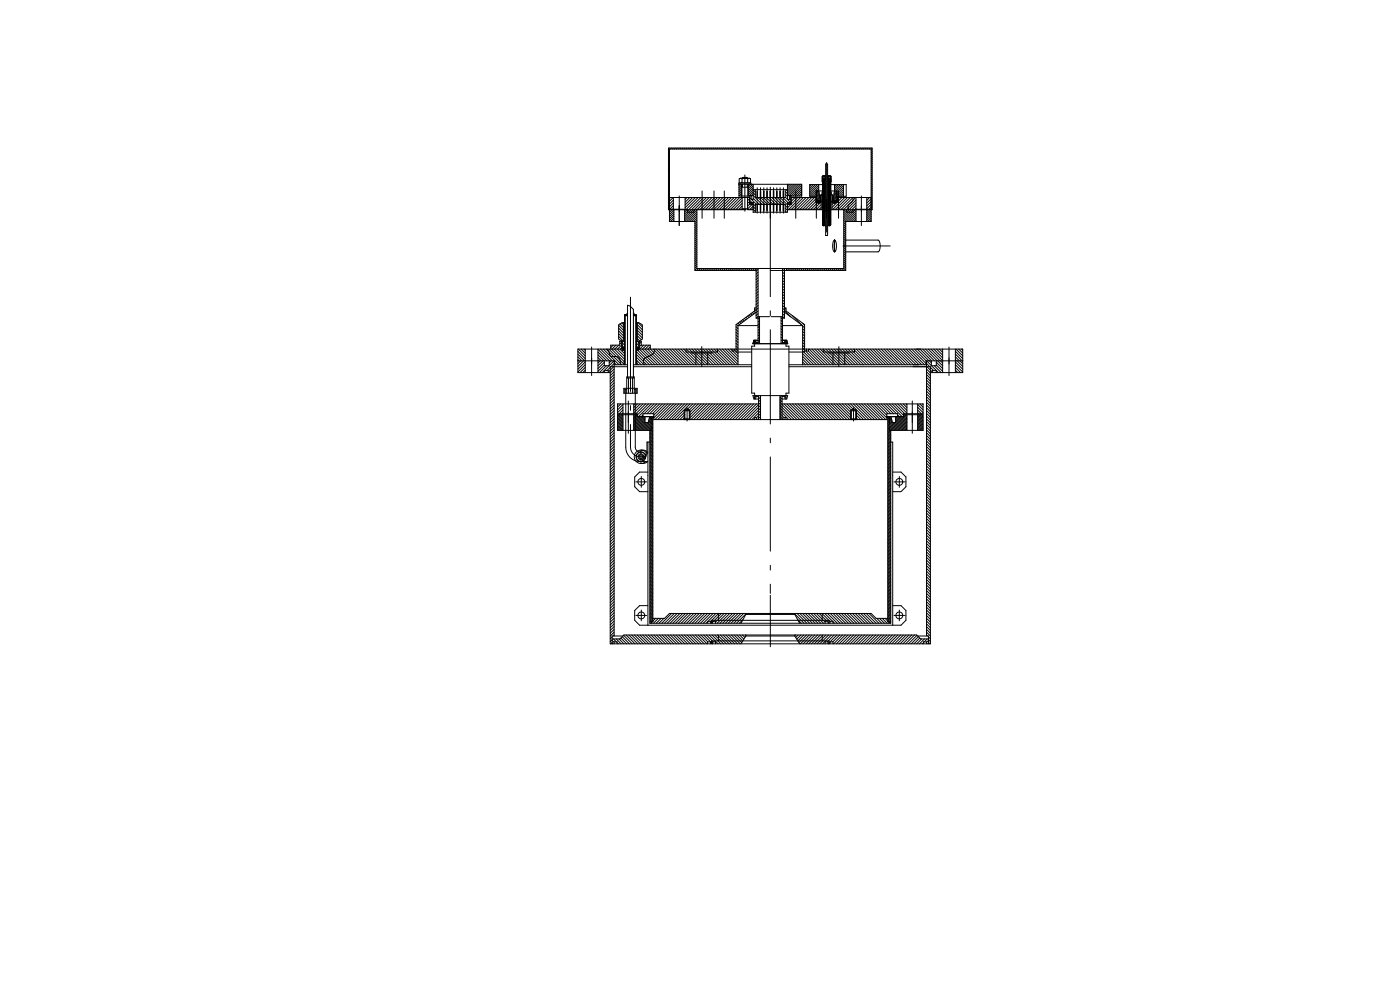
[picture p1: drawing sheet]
<svg xmlns="http://www.w3.org/2000/svg" width="297mm" height="210mm" viewBox="0 0 297 210" stroke-linecap="round" stroke-linejoin="round" font-family="sans-serif">
<g fill="none" stroke="#000" stroke-width=".21">
<path d="M141.8 32.5l.2 .2M141.8 36l.2 .2M141.8 39.6l.2 .2M141.8 37.8l.2 .2M141.8 34.3l.2 .2M141.8 39.1l.2 .2M141.8 38.7l.2 .2M141.8 38.2l.2 .2M141.8 37.4l.2 .2M141.8 36.9l.2 .2M141.8 36.5l.2 .2M141.8 35.6l.2 .2"/>
<path d="M141.8 35.2l.2 .2M141.8 34.7l.2 .2M141.8 33.8l.2 .2M141.8 33.4l.2 .2M141.8 32.9l.2 .3M141.8 32.1l.2 .2M141.8 31.6l.2 .2M142.1 31.4l.2 .2M142.5 31.4l.2 .2M142.9 31.4l.3 .2M143.4 31.4l.2 .2M143.8 31.4l.2 .2"/>
<path d="M144.3 31.4l.2 .2M144.7 31.4l.2 .2M145.2 31.4l.2 .2M145.6 31.4l.2 .2M146 31.4l.2 .2M146.5 31.4l.2 .2M146.9 31.4l.2 .2M147.4 31.4l.2 .2M147.8 31.4l.2 .2M148.2 31.4l.2 .2M148.7 31.4l.2 .2M149.1 31.4l.2 .2"/>
<path d="M149.6 31.4l.2 .2M150 31.4l.2 .2M150.4 31.4l.2 .2M150.9 31.4l.2 .2M151.3 31.4l.2 .2M151.8 31.4l.2 .2M152.2 31.4l.2 .2M152.6 31.4l.3 .2M153.1 31.4l.2 .2M153.5 31.4l.2 .2M154 31.4l.2 .2M154.4 31.4l.2 .2"/>
<path d="M154.8 31.4l.3 .2M155.3 31.4l.2 .2M155.7 31.4l.2 .2M156.2 31.4l.2 .2M156.6 31.4l.2 .2M156.8 39.1v2.5M156.8 37.9l.3-.1h1.9l.2 .1v.8l-.2 .2h-1.9l-.3-.2zM156.9 37.9h.5M157.1 31.4l.2 .2M157.1 39.1l-.3 .3M157.1 38.9h-.4v.2h13.4v2.5h-2.6M157.3 39.3l-.5 .5"/>
<path d="M157.3 39.7l-.5 .5M157.3 39.1v2.5M157.4 39.1v2.8M157.4 39.7h1.3M157.4 37.9h1.2M157.4 38.7l-.5 .1M157.4 38.7h1.2M157.4 37.9v.8M157.5 37.8l.1-.2h.9l.1 .2M157.5 31.4l.2 .2M157.5 37.7v.1M157.5 39.1v.6"/>
<path d="M157.9 31.4l.2 .2M158.4 31.4l.2 .2M158.6 37.7v.1M158.6 39.1v.6M158.6 38.7l.6 .1M158.6 37.9v.8M158.7 39.1v2.8M158.7 37.9h.5M158.7 37.9h-.1M158.8 39.1v2.5M158.8 31.4l.2 .2M158.8 39.1h.1"/>
<path d="M159 38.9h.3v.2M159.3 31.4l.2 .2M159.3 39.1l-.5 .5M159.7 31.4l.2 .2M159.7 39.1l-.9 .9M159.8 39.4l-1 1.1M159.8 39.9l-1 1M159.8 39.1v3.2h-.4v-.8M160.1 31.4l.2 .2M160.6 31.4l.2 .2M161 31.4l.2 .2M161.5 31.4l.2 .2"/>
<path d="M161.9 31.4l.2 .2M162.3 31.4l.2 .2M162.8 31.4l.2 .2M163.2 31.4l.2 .2M163.7 31.4l.2 .2M164.1 31.4l.2 .2M164.5 31.4l.3 .2M165 31.4l.2 .2M165.4 31.4l.2 .2M165.9 31.4l.2 .2M166.3 31.4l.2 .2M166.7 31.4l.3 .2"/>
<path d="M167.1 39.1v3.2h.4v-.8M167.2 31.4l.2 .2M167.2 39.1l-.1 .1M167.6 31.4l.2 .2M167.6 39.1l-.5 .6M168.1 31.4l.2 .2M168.1 39.1l-1 1M168.5 31.4l.2 .2M168.5 39.1l-1.4 1.4-.3-.3M169 31.4l.2 .2M169 39.1l-1.9 1.9M169.4 31.4l.2 .2"/>
<path d="M169.4 39.1l-2.3 2.3M169.8 31.4l.2 .2M169.8 39.1l-2.4 2.4M170.1 39.7l-1.9 1.9M170.1 39.3l-2.3 2.3M170.3 31.4l.2 .2M170.7 31.4l.2 .2M171.2 31.4l.2 .2M171.6 31.4l.2 .2M171.8 39.7l1.4 1.4M171.8 39.2l1.4 1.4M172 31.4l.2 .2"/>
<path d="M172.2 39.2l1.3 1.3-.3 .3M172.5 31.4l.2 .2M172.6 39.2l1.1 1.1M172.9 31.4l.2 .2M173.1 39.2l.6 .6M173.4 31.4l.2 .2M173.5 39.2l.2 .2M173.7 39.2v1.3l.3 2M173.8 31.4l.2 .2M174.2 31.4l.2 .2M174.5 37.8l.5 .6-.5 .5M174.5 38.3l.5 .6"/>
<path d="M174.5 38.1l.5 .6M174.5 37.6l.1 .1M174.5 38.4l.5 .6-.5 .5M174.5 38v.1M174.5 37.7l.1 .1M174.5 37.4l.1 .1M174.5 39.7l.5 .5M174.5 39.8l.5 .5-.5 .5M174.5 38.1l.5 .5M174.5 39.1l.5 .5-.5 .5M174.5 39.2l.5 .5-.5 .5M174.5 38.5l.5-.6v6.9"/>
<path d="M174.5 39.5l.5 .5M174.5 38.9l.5 .5M174.5 38.8l.5 .5M174.5 38.6l.5 .6M174.5 39.2h-2.7v2.5h1.4M174.5 37.3l.1 .1M174.6 37.5l.4-.1 .1 .3M174.6 37.5l-.1 .5M174.6 37.3l.1 .1M174.7 31.4l.2 .2M174.7 37.9l.3 .4M174.7 37.9l-.2 .3"/>
<path d="M174.8 37.3l.1 .1M174.8 37.9l.2 .2M174.9 37.9l-.4 .4M174.9 37.3l.3 .2M175 37.3l.2 .2M175 37.9v.1M175 39.4l-.5 .5 .5 .6M175 38.8l-.5 .5 .5 .6M175 39.1l-.5 .5M175 39.3l-.5 .5M175 39.9l-.5 .5M175 38.1l-.5 .5"/>
<path d="M175 38.2l-.5 .5M175 38.5l-.5 .5M175 38.7l-.5 .5M175.1 37.6l.1 .1h-.6M175.1 31.4l.2 .2M175.2 37.3l-.7 .1v1.2M175.2 34.8h.4v15.2h-.4zM175.2 37.9h-.7v9.8M175.6 31.4l.2 .2M175.6 37.3l.7 .1v1.2M175.6 37.9h.7v9.8M175.6 37.7h.6"/>
<path d="M175.6 37.5l.1 .1M175.6 37.4h.1M175.7 37.3l.1 .1M175.8 39.4l.5 .6-.5 .5M175.8 38.8l.5 .6-.5 .5M175.8 38.7l.5 .5M175.8 38.2l.5 .5M175.8 39.1l.5 .5M175.8 39.9l.5 .5M175.8 39.3l.5 .5M175.8 38.5l.5 .5M175.8 38.1l.5 .5"/>
<path d="M175.8 37.9v.1M175.8 37.3l-.2 .2M175.9 37.3l.1 .1M175.9 37.9l.4 .4M175.9 37.9l-.1 .2M176 31.4l.2 .2M176 37.3l.1 .1M176.1 37.4h-.4v.3l-.1-.1M176.1 37.4l.1 .1M176.2 37.3l.1 .2M176.2 37.9l.1 .1M176.2 37.8l.1 .1"/>
<path d="M176.2 37.5l.1 .1M176.2 37.7l.1 .1M176.2 37.5v.4M176.2 37.9l-.4 .5 .5 .5M176.3 39.2h3.3v2.5l-2-.1-.9 .8M176.3 38.8l-.5 .5M176.3 38.2l-.5 .5M176.3 39.8l-.5 .5 .5 .5M176.3 39.2l-.5 .5 .5 .5M176.3 39.1l-.5 .5 .5 .5M176.3 38.5l-.5 .5 .5 .5M176.3 38.1l-.5 .5"/>
<path d="M176.3 38.4l-.5 .5M176.3 38.6l-.5 .6M176.3 38.9l-.5 .5M176.3 39.5l-.5 .5M176.3 39.7l-.5 .5M176.3 38.6h.1M176.3 38.5l-.5-.6v6.9M176.3 38.2l-.2-.3-.3 .4M176.4 31.4l.3 .2M176.9 31.4l.2 .2M177.1 39.6l1.9 2M177.1 39.2l1.9 1.9"/>
<path d="M177.1 39.2v1.3l-.4 2M177.3 31.4l.2 .2M177.5 39.2l1.5 1.5M177.8 31.4l.2 .2M177.9 39.2l1.1 1M178.2 31.4l.2 .2M178.3 39.2l.7 .6M178.6 31.4l.3 .2M178.8 39.2l.2 .2M179 39.2v2.5M179.1 31.4l.2 .2M179.5 31.4l.2 .2"/>
<path d="M180 31.4l.2 .2M180.4 31.4l.2 .2M180.9 31.4l.2 .2M181.3 31.4l.2 .2M181.7 31.4l.2 .2M182.2 31.4l.2 .2M182.6 31.4l.2 .2M183.1 31.4l.2 .2M183.5 31.4l.2 .2M183.9 31.4l.2 .2M184.4 31.4l.2 .2M184.8 31.4l.3 .2"/>
<path d="M184.8 39.8l.3 .2M184.8 39.4l.3 .2M184.8 38.9l.3 .2M184.8 38.5l.3 .2M184.8 38.1l.3 .2M184.8 37.6l.3 .2M184.8 37.2l.3 .2M184.8 36.7l.3 .2M184.8 36.3l.3 .2M184.8 35.8l.3 .3M184.8 35.4l.3 .2M184.8 35l.3 .2"/>
<path d="M184.8 34.5l.3 .2M184.8 34.1l.3 .2M184.8 33.6l.3 .3M184.8 33.2l.3 .2M184.8 32.8l.3 .2M184.8 32.3l.3 .2M184.8 31.9l.3 .2M141.8 41.3l.2 .2M141.8 44.4l.1 .1M141.8 44l.2 .2M141.8 43.5l.2 .2M141.8 42.6l.2 .3"/>
<path d="M141.8 42.2l.2 .2M141.8 41.8l.2 .2M141.8 40.9l.2 .2M141.8 40.4l.2 .2M141.8 40l.2 .2M142 45.1l1 .9M142 46.8l.2 .2M142 41.9h17.1M142 44.4h3.4M142 44.6l1 1M142 46.4l.7 .6M142 45.9l1 1"/>
<path d="M142 45.5l1 .9M142 42.7l.8-.8 .1 2.5M142.2 41.9l-.2 .2M142.4 44.5l.6 .6M142.8 44.5l.2 .2M142.9 42.5l-.9 .8-.2-.2M142.9 43l-.9 .9M142.9 43.6l-.8 .8M142.9 44.2l-.2 .2M143 44.5v2.5M145.3 44.8l2.6 2.5M145.3 46.5l.4 .5"/>
<path d="M145.3 45.2l1.8 1.8M145.3 44.5v2.5M145.3 46.1l.9 .9M145.3 45.6l1.3 1.4M145.4 41.9v2.5M145.4 44.4l2.5 2.5M145.8 41.9l-.4 .4M146.3 44.5l1.6 1.5M146.4 41.9l-1 1M146.8 44.5l1.1 1.1M147 41.9l-1.6 1.6M147.2 44.5l.7 .6"/>
<path d="M147.2 44.5v.5h-1.3v-.5l2 2M147.4 48.7l.5 .4M147.4 50.5l.5 .4M147.4 52.2l.5 .4M147.4 54l.5 .4M147.4 55.7l.5 .5M147.4 57.1l.4 .3M147.4 55.3l.5 .4M147.4 53.5l.5 .5M147.4 47.4l.5 .4M147.4 50.9l.5 .4M147.4 54.4l.5 .4"/>
<path d="M147.4 50l.5 .4M147.4 49.6l.5 .4M147.4 49.1l.5 .5M147.4 48.3l.5 .4M147.4 51.8l.5 .4M147.4 56.6l.8 .8M147.4 56.2l.5 .4M147.4 54.9l.5 .4M147.4 53.1l.5 .4M147.4 52.7l.5 .4M147.4 51.3l.5 .5M147.4 47.8l.5 .4"/>
<path d="M147.5 41.9l-2.1 2.2M147.7 44.5l.2 .2M147.9 44.5v12.5h31.1v-12.5M148.1 41.9l-2.6 2.6M148.2 57l.4 .4M148.7 57l.4 .4M148.7 41.9l-2.6 2.6M149.1 57l.4 .4M149.3 41.9l-2.6 2.6M149.6 57l.4 .4M149.9 41.9l-2.6 2.6M150 57l.4 .4"/>
<path d="M150.4 57l.4 .4M150.5 41.9l-2.5 2.5M150.9 57l.4 .4M151.1 41.9l-2.5 2.5M151.3 57l.4 .4M151.7 41.9l-2.5 2.5M151.8 57l.4 .4M152.2 57l.4 .4M152.2 41.9l-2.5 2.5M152.6 57l.5 .4M152.8 41.9l-2.5 2.5M153.1 57l.4 .4"/>
<path d="M153.4 41.9l-2.5 2.5M153.5 57l.4 .4M154 57l.4 .4M154 41.9l-2.5 2.5M154.4 57l.4 .4M154.6 41.9l-2.5 2.5M154.8 57l.5 .4M155.2 41.9l-2.5 2.5M155.3 57l.4 .4M155.7 57l.4 .4M155.8 41.9l-2.5 2.5M156.2 57l.4 .4"/>
<path d="M156.4 41.9l-2.5 2.5M156.6 57l.4 .4M156.8 41.6h2.3M156.9 41.9l-2.5 2.5M157 57l.5 .4M157.3 40.2l-.5 .5M157.3 40.6l-.5 .5M157.3 41l-.5 .6M157.3 41.5l-.1 .1M157.5 42l-2.5 2.4M157.5 43.1l-1.3 1.3M157.5 42.6l-1.9 1.8"/>
<path d="M157.5 43.7l-.7 .7M157.5 44.3l-.1 .1M157.5 41.9v2.5M157.5 57l.4 .4M157.5 44.3h1M157.9 57l.4 .4M158.3 44.5h-16.5v-13.1h43.3v13.1h-8.8l-.5 .5M158.3 44.4l-10.5 .1M158.4 57l.4 .4M158.6 44.5h1.2M158.6 41.9v2.5h1.2l.5 .5M158.7 41.9l-.1 .1"/>
<path d="M158.8 57l.4 .4M159 43.2l.2 .2M159 41.9v1.5h.8M159 42.2l-.4 .4M159 42.8l-.4 .4M159 42.9h.8v2.1M159.1 42.5l.4 .4M159.1 41.9l.3 .3M159.1 42.9v-1.4h.7l1.9 1.9M159.2 42.9l.4 .5-1 .9M159.2 41.5l.2 .2M159.2 57l.5 .4"/>
<path d="M159.4 42.9l-.8 .9M159.5 42.3l1 1.1M159.7 42.9l.1 .2M159.7 57l.4 .4M159.8 43.8l-.7 .6M159.8 44.3l-.1 .1M159.8 43.4v1M159.8 42.1l1.3 1.3M159.8 43l-.3 .4M159.8 40.2h7.3M159.8 40.8l-.8 .8M159.8 41.2l-.3 .3"/>
<path d="M159.8 45h.1M159.8 43.8l.5 .5M159.8 43.2l.5 .5M159.8 40.9l.5 .5M160.1 57l.3 .3M160.3 40.2v1.7h6.3v-1.7M160.3 40.8l-.5-.5-1 1.1M160.3 45v-1.6h6.3v1.6M160.4 57.4h-13v-10.4h-5.4v-15.4h42.8v15.4h-5.4v10.4h-16M160.4 57v10.5h.4M160.6 41.9v-1.2l.1 1.2M160.6 43.4v1.2l.1-1.2"/>
<path d="M160.8 41.9l1.5 1.5M160.8 58.9l-.4 .4M160.8 58.3l-.4 .4M160.8 57.7l-.4 .5M160.8 57.2l-.4 .4M160.8 59.5l-.4 .4M160.8 57v15.7h-.4l-.1-.5M161.3 41.9l.1-1.2v1.2l1.5 1.5M161.3 43.4v1.2l.1-1.2M162 43.4v1.2l.1-1.2M162.1 41.9l-.1-1.2v1.2l1.4 1.5M162.6 41.9l1.4 1.5"/>
<path d="M162.7 41.9v-1.2l.1 1.2M162.7 43.4v1.2l.1-1.2M163.2 41.9l1.4 1.5M163.4 41.9v-1.2l.1 1.2M163.4 43.4v1.2l.1-1.2M163.8 41.9l1.4 1.5M164.1 41.9v-1.2l.1 1.2M164.1 43.4v1.2l.1-1.2M164.3 41.9l1.5 1.5M164.8 41.9v-1.2l.1 1.2M164.8 43.4v1.2l.1-1.2M164.9 41.9l1.5 1.5"/>
<path d="M165.5 41.9v-1.2l.1 1.2M165.5 43.4v1.2l.1-1.2M165.5 41.9l1.6 1.6M166 57v15.7h.5l.1-.5M166 57.2l.5 .4M166 57.7l.5 .5M166 58.3l.5 .4M166 58.9l.5 .4M166 59.5l.5 .4M166.1 41.9l1.5 1.5M166.2 41.9v-1.2l.1 1.2M166.2 43.4v1.2l.1-1.2"/>
<path d="M166.4 57h.1M166.5 57v10.5h-.5M166.6 41.8l1.1 1.1M166.6 44.8l.3 .2M166.6 44.2l.5 .4M166.6 41.2l.5 .5M166.6 40.6l.5 .5M166.9 57.1l.3 .3M166.9 57v.4M167.1 44.5h7.4l.5 .5M167.1 44.4h7.4l.5 .4M167.1 41.5h.7v1.4"/>
<path d="M167.2 57l.4 .4M167.2 43.4l-.1 .1M167.4 42.9l-.3 .3M167.4 43.4l.4-.5h-.7v2.1h-7.3M167.5 42.1l.3 .3M167.5 41.5l.3 .3M167.6 42.9l.3 .3M167.6 57l.4 .4M167.8 41.9h5.4M167.9 41.9v1.5h-.8M168.1 57l.4 .4M168.1 41.9l-.2 .3"/>
<path d="M168.5 57l.4 .4M168.7 41.9l-.8 .8M168.9 57l.5 .4M169.3 41.9l-2.2 2.2-.5-.5M169.4 57l.4 .4M169.8 57l.4 .4M169.9 41.9l-2.5 2.5M170.1 40.2l-1.4 1.4M170.1 40.6l-1 1M170.1 41l-.6 .6M170.1 41.5l-.1 .1M170.3 57l.4 .4"/>
<path d="M170.5 41.9l-2.5 2.5M170.7 57l.4 .4M171 41.9l-2.4 2.5M171.1 57l.5 .4M171.6 57l.4 .4M171.6 41.9l-2.5 2.5M171.8 40.5l1.1 1.2M171.8 40.1l1.4 1.4M171.8 41.4l.2 .3M171.8 41l.7 .7M172 57l.4 .4M172.2 41.9l-2.5 2.5"/>
<path d="M172.5 57l.4 .4M172.8 41.9l-2.5 2.5M172.9 57l.4 .4M173.1 41.9v1h.5M173.1 42.2l-2.2 2.2M173.1 42.8l-1.6 1.6M173.2 42.6l.1 .1M173.2 40.5v2.2h1.3l.5-.5-.5-.5M173.2 40.5h.1M173.3 42.6l.1 .1M173.4 57l.4 .4M173.4 43h.6"/>
<path d="M173.4 42.9v.1M173.4 43l-1.3 1.4M173.5 42.6l.1 .1M173.6 42.6l.1 .1M173.7 42.7l.2 .2M173.7 40.6l-.5 .5M173.8 42.7l-.2 .2 .1 .1 .2-.1M173.8 40.8l-.6 .6M173.8 57l.4 .4M173.8 41.1l-.6 .6M173.9 41.4l-.7 .6M173.9 41.6l-.7 .7"/>
<path d="M173.9 41.9l-.7 .7h.8M174 42.1l-.5 .5M174 43l-1.3 1.4M174 42.4l-.2 .2 .1 .1M174 42.5v.1M174 42.5h.1M174.1 42.6v.1M174.1 42.9l-.1 .1M174.1 42.5l-.1 .1M174.1 41.8l.1 .1M174.1 41.7h.1M174.1 41.5l.1 .1"/>
<path d="M174.1 42.4h.1M174.1 42.2l.1 .1M174.1 42.1l.1 .1M174.1 41.9l.1 .1M174.1 41.5v1M174.2 41.4h.1M174.2 42.6h-.1M174.2 41.4v1.1l-.2 .2-.1-.1M174.2 57l.4 .4M174.2 41.3h.1M174.2 43.4l-.9 1M174.2 44l-.4 .4"/>
<path d="M174.2 42.9v1.5M174.4 41.3l-.3 .2M174.4 41.3h.1M174.4 41.2l.6 .6M174.5 40.9l.5 .6-.5 .5M174.5 41.1l.5 .6-.5 .4M174.5 40.8l.5 .6M174.5 47.7l.1 .2h.6M174.5 40.8l-.1 .5M174.5 41.1l-.3 .3M174.5 43.6l.5 .5-.5 .5M174.5 43.1l.5 .4-.5 .5"/>
<path d="M174.5 42.5l.5 .4-.5 .5M174.5 46.4l.5 .5M174.5 45.8l.5 .5M174.5 45.3l.5 .4M174.5 44.7l.5 .4M174.5 46.6l.5 .4M174.5 47.2l.5 .4M174.5 45l.5 .4M174.5 44.1l.5 .5M174.5 41.4l.5 .5M174.5 40.6l.5 .5-.5 .4M174.5 40.1l.5 .5"/>
<path d="M174.5 46l.5 .4M174.5 45.6l.5 .4M174.5 45.4l.5 .5M174.5 44.8l.5 .5M174.5 44.2l.5 .5-.5 .5M174.5 43.9l.5 .5M174.5 43.5l.5 .5M174.5 42.2l.5 .5M174.5 42l.5 .5M174.5 41.6l.5 .5M174.5 40.7l.5 .5M174.5 40.4l.5 .5-.5 .5"/>
<path d="M174.5 40.3l.5 .5M174.5 42.3l.5 .5-.5 .5M174.5 42.9l.5 .5-.5 .5M174.5 47.5l.4 .3M174.5 47.3l.5 .5M174.5 46.9l.5 .4M174.5 46.7l.5 .5M174.5 46.3l.5 .4M174.5 46.1l.5 .5M174.5 43.3l.5 .6M174.5 42.8l.5 .5M174.5 42.6l.5 .5"/>
<path d="M174.5 42.9l-.5 .1M174.5 47.8l.1 .1M174.7 57l.4 .4M175 47.7l-.2 .2M175 47.1l-.5 .5 .3 .3M175 46.5l-.5 .5 .5 .5M175 45.9l-.5 .5M175 45.3l-.5 .5M175 45.2l-.5 .5 .5 .5M175 45.8l-.5 .4M175 46.1l-.5 .4M175 46.2l-.5 .5"/>
<path d="M175 46.4l-.5 .4M175 46.7l-.5 .4M175 46.8l-.5 .5M175 47l-.5 .4M175 47.3l-.5 .4M175 47.4l-.4 .4M175 47.5l-.4 .4M175 44.9l-.5 .5M175 45l-.5 .5M175 45.5l-.5 .4M175 45.6l-.5 .5M175 44.8v2.9"/>
<path d="M175 44.8h.2M175 42.4l-.5 .5M175 41.8l-.5 .5M175 40.6l-.5 .5M175 40l-.5 .5h-1.3M175 44.6l-.5 .5 .5 .5M175 43.2l-.5 .6 .5 .5M175 41.3l-.5 .6 .5 .5M175 40.1l-.5 .6M175 40.4l-.5 .6M175 40.7l-.5 .5M175 42.5l-.5 .5"/>
<path d="M175 42.6l-.5 .6 .5 .5M175 43.1l-.5 .5M175 43.7l-.5 .5M175 43.8l-.5 .5M175 44l-.5 .5M175 44.3l-.5 .5M175 41.2l-.5 .5M175 41.9l-.5 .5M175 42.1l-.5 .5M175 44.4l-.5 .5M175.1 57l.4 .4M175.6 57l.4 .4"/>
<path d="M175.6 44.7l.2 .1M175.8 40l.5 .5h1.3v2.2h-1.3l-.5-.5 .5-.5M175.8 44l.5 .5M175.8 40.4l.5 .6M175.8 44.4l.5 .5M175.8 42.6l.5 .6-.5 .5M175.8 41.8l.5 .5M175.8 41.3l.5 .5-.5 .6M175.8 44.6l.5 .5-.5 .5M175.8 44.3l.5 .5M175.8 43.8l.5 .5M175.8 43.7l.5 .5"/>
<path d="M175.8 43.2l.5 .5-.5 .6M175.8 43.1l.5 .5M175.8 42.5l.5 .5M175.8 42.4l.5 .5M175.8 42.1l.5 .5M175.8 41.9l.5 .5M175.8 41.2l.5 .5M175.8 40.7l.6 .6M175.8 40.6l.5 .5M175.8 40.1l.5 .6M175.8 47.7l.2 .2M175.8 46.5l.5 .5-.5 .5"/>
<path d="M175.8 47.1l.5 .5-.3 .3M175.8 45.9l.5 .5M175.8 47.4l.4 .4v.1M175.8 47.5l.3 .4M175.8 46.2l.5 .5M175.8 45.8l.5 .4M175.8 45.3l.5 .5M175.8 44.9l.5 .5M175.8 47.3l.5 .4M175.8 47l.5 .4M175.8 46.8l.5 .5M175.8 46.7l.5 .4"/>
<path d="M175.8 46.4l.5 .4M175.8 46.1l.5 .4M175.8 45.6l.5 .5M175.8 45.5l.5 .4M175.8 45.2l.5 .5-.5 .5M175.8 45l.5 .5M175.8 44.8v2.9M176 57l.4 .4M176.3 47.7l-.2 .2h-.5M176.3 42.1l-.5-.4 .5-.6 .3 .3v1.1l.2 .2M176.3 40.8v.4l.3 .3v1M176.3 46.4l-.5 .5"/>
<path d="M176.3 45.8l-.5 .5M176.3 45.3l-.5 .4M176.3 44.7l-.5 .4M176.3 43.5l-.5 .5M176.3 42.9l-.5 .5 .5 .5M176.3 42.3l-.5 .5 .5 .5M176.3 42.9h1.1M176.3 44.1l-.5 .5M176.3 40.6l-.5 .5 .5 .4M176.3 43.6l-.5 .5 .5 .5M176.3 44.2l-.5 .5 .5 .5M176.3 47.2l-.5 .4"/>
<path d="M176.3 43.1l-.5 .4 .5 .5M176.3 40.4l-.5 .5 .5 .5M176.3 42.5l-.5 .4 .5 .5M176.3 41l-.5 .5 .5 .5M176.3 40.1l-.5 .5M176.3 40.3l-.5 .5M176.3 40.7l-.5 .5M176.3 40.8l-.5 .6M176.3 41.3l-.5 .5M176.3 41.4l-.5 .5M176.3 41.6l-.5 .5M176.3 42l-.5 .5"/>
<path d="M176.3 42.2l-.5 .5M176.3 42.6l-.5 .5M176.3 42.8l-.5 .5M176.3 43.3l-.5 .6M176.3 43.9l-.5 .5M176.3 44.8l-.5 .5M176.3 45l-.5 .4M176.3 45.4l-.5 .5M176.3 45.6l-.5 .4M176.3 46l-.5 .4M176.3 46.1l-.5 .5M176.3 46.3l-.5 .4"/>
<path d="M176.3 46.6l-.5 .4M176.3 46.7l-.5 .5M176.3 46.9l-.5 .4M176.3 47.3l-.5 .5M176.3 47.5l-.4 .3M176.4 57l.5 .4M176.5 41.3l.1 .1M176.5 42.9v1.5M176.6 42.1v.1M176.6 41.7h.1M176.6 42.4v.1M176.6 42.3h.1"/>
<path d="M176.6 42h.1M176.6 41.8v.1M176.6 41.5v.1M176.6 42.6l.1 .1M176.6 42.5l.1 .1M176.6 42.5h.1M176.7 42.5v.1M176.7 42.6h.9M176.8 42.6l.1 .1M176.9 57l.4 .4M176.9 43l-.4 .4M176.9 51h.1a1.17 1.17 0 0 1 .5 1.4 .75 .75 0 0 1-.5 1l-.3-1z"/>
<path d="M176.9 42.7l.3 .3M177 42.6l.2 .1M177.1 40.1l.4 .4-.5 .5M177.2 40.5l-.2 .2M177.2 42.8l-.2 .2M177.2 51l-.2 1.2 .2 1.1M177.3 57l.4 .4M177.3 42.6l.1 .1M177.6 42.2l-.4 .4 .1 .1M177.6 41l-.7 .7M177.6 42.5v.2M177.6 40.7l-.7 .7"/>
<path d="M177.6 41.3l-.8 .8M177.6 41.5l.2 .2M177.6 41l.6 .7M177.6 40.6l1 1.1M177.6 42.9l-1.1 1.1M177.7 41.9v1h-.5M177.8 57l.4 .4M178.1 41.9l-.4 .4M178.2 57l.4 .4M178.6 41.9l-.9 1M178.6 57l.5 .4M179 55.6l.4 .4"/>
<path d="M179 52.1l.4 .4M179 53.8l.4 .4M179 50.7l.4 .5M179 50.3l.4 .4M179 49.9l.4 .4M179 47.2l.4 .4M179 46.3l.7 .7M179 51.6l.4 .4M179 51.2l.4 .4M179 49.4l.4 .4M179 49l.4 .4M179 48.5l.4 .5"/>
<path d="M179 48.1l.4 .4M179 47.7l.4 .4M179 46.8l.4 .4M179 45.9l1.1 1.1M179 45.5l1.6 1.5M179 45l2 2M179 44.6l2.4 2.4M179 56.9l.4 .4M179 56.5l.4 .4M179 56l.4 .5M179 55.2l.4 .4M179 54.7l.4 .4"/>
<path d="M179 54.3l.4 .4M179 53.4l.4 .4M179 52.9l.4 .5M179 52.5l.4 .4M179.1 44.5l-2.8-.1-.5 .4M179.2 41.9l-2.5 2.5M179.4 44.5l2.2 2.2M179.4 50.9h6.9a1.93 1.93 0 0 1 0 2.5h-6.9M179.7 44.5v.5h1.3v-.5M179.8 41.9l-2.5 2.5M179.8 44.5l1.8 1.8M180.3 44.5l1.3 1.4"/>
<path d="M180.4 41.9l-2.5 2.5M181 41.9a1.2 1.2 0 0 1-.8 1.4l-.3 .5 .2 .7M181 41.9l-2.5 2.5M181.2 44.5l.4 .5M181.6 41.9l-2.5 2.5M181.6 44.5v2.5M181.6 42.4l-2 2.1M181.6 43l-1.4 1.5M181.6 43.6l-.9 .9 .9 .9M181.6 44.2l-.3 .3M181.6 41.9v2.5M183.9 46.8l.2 .2"/>
<path d="M183.9 46.4l.6 .6M183.9 45.9l.9 1M183.9 45.5l.9 .9M183.9 45.1l.9 .9M183.9 44.6l.9 .9M183.9 41.9v2.5M183.9 44.5v2.5M183.9 41.9h.1M184.2 44.5l.6 .6M184.5 41.9l-.6 .6M184.7 44.5l.1 .2M184.8 42.2l-.9 .9"/>
<path d="M184.8 42.8l-.9 .9M184.8 43.9l-.4 .5M184.8 41.9h-7.2l-.7 .7 .1 .1-.1 .1M184.8 44.4l-3.4 .1M184.8 44.2l.3 .2M184.8 43.8l.3 .2M184.8 42.9l.3 .2M184.8 42.5l.3 .2M184.8 42l.3 .2M184.8 41.6l.3 .2M184.8 41.1l.3 .2M184.8 40.7l.3 .2"/>
<path d="M184.8 40.3l.3 .2M185.1 43.5l-.3-.2-.9 1M122.6 75.7l.9 .9M122.6 75.1l1.4 1.5M122.6 74.6l1.6 1.5M122.6 76.6h7.8v.8h2.8M122.6 76.3l.3 .3M122.7 74.1l1.5 1.4M123.2 76.6l-.6 .6M123.3 74.1l.9 .8M123.8 76.6l-1.2 1.2M123.9 74.1l.3 .2"/>
<path d="M124.2 78.5l-.5 .6M124.2 78l-1.1 1.1M124.2 77.4l-1.6 1.5M124.2 76.8l-1.6 1.5M124.2 74.1v5M126.9 74.1v5M126.9 76.5l.1 .1M126.9 75.9l.7 .7M126.9 75.3l1.3 1.3M126.9 74.7l1.8 1.9M126.9 74.1l2.4 2.5M127.3 76.6l-.4 .4"/>
<path d="M127.4 74.1l2.5 2.5M127.9 76.6l-1 1M128 74.1l3.3 3.3M128.2 77.4l-1.3 1.4M128.2 76.8l-1.3 1.4M128.2 79.1v-.5h.9v.5M128.2 76.6v1h1.1v-1M128.6 74.1l3.3 3.3M128.6 77.6l-1.4 1.5M128.8 74.1l.4 .5 .2 .8a.85 .85 0 0 0 1.2 .2 1.05 1.05 0 0 1 1 1.5v.3M129.2 74.1l3.3 3.3M129.5 78.5v58.1h67.9v-58.1"/>
<path d="M129.7 76.6l-.4 .4M129.8 74.1l2.8 2.8M130.1 73.2l-.5 .6M130.3 76.6l-2.5 2.5M130.3 76.6v58.3M130.3 79.5l-.8 .8M130.3 78.9l-.8 .8M130.3 78.3l-.8 .8M130.3 77.7l-1.2 1.3M130.3 77.1l-1.5 1.5M130.4 74.1l2.2 2.2M130.4 77.1l.4 .3"/>
<path d="M130.7 73.2l-.8 .9M131 74.1l1.6 1.7M131.3 69l1 1.1M131.3 71.4l1.2 1.3M131.3 69.6l1 1.1M131.3 70.8l1 1.1M131.3 70.2l1 1.1M131.3 73.2l-.9 .9M131.5 72.4v.8h-1.9v.9M131.5 72.4h.4M131.5 72.4h.1M131.5 74.1l1.1 1.1"/>
<path d="M131.5 68.7l.8 .8M131.9 73.8h.6l-.3 .3M131.9 73.8l-.3 .3M131.9 72.7l.7 .7M131.9 72.4v1.7M131.9 68.5l.4 .4M132 72.4h.1M132 72.5l-.5 .5M132 72.4v1.7M132.1 74.1v.3h.4M132.2 73.8l-.2 .2M132.3 68.5v3.9l.3 .1"/>
<path d="M132.4 77l.2 .2M132.4 74.4l.2 .2M132.5 73.8l-.6-.6-.9 .9M132.5 68.5h-.5l-.7 .4v3.1l.7 .4h-.1M132.5 70.4l.1 .1M132.5 71.5l.1 .1M132.5 70.9l.1 .2M132.5 66.8l.1 .1M132.5 74.1h-9.9v5h6.9M132.5 73.9l.1 .1M132.5 73.6l.1 .1M132.5 71.2l.1 .1"/>
<path d="M132.5 70.1l.1 .1M132.5 69.8l.1 .1M132.5 69.5l.1 .1M132.5 68.3l.1 .1M132.5 67.4l.1 .1M132.5 67.1l.1 .1M132.5 76.5l.1 .1M132.5 75.9l.1 .1M132.5 75.4l.1 .1M132.5 74.8l.1 .1M132.5 74.2l.1 .1M132.5 73l.1 .1"/>
<path d="M132.5 72.7l.1 .1M132.5 72.1l.1 .1M132.5 71.8l.1 .1M132.5 70.7l.1 .1M132.5 69.2l.1 .1M132.5 68.9l.1 .1M132.5 68.6l.1 .1M132.5 68l.1 .1M132.5 67.7l.1 .1M132.5 74v.1M132.5 74.1l-.4 .1M132.6 66.8v10.6"/>
<path d="M132.6 67h.6M132.9 66.9l-.1 .1M133.1 66.8h-.6l-.1 10.6M133.2 64.8l.6 .2 .6 .6v14.6h-1.2zM133.2 77.8h-3.7v.6M133.2 66.6l-.1 .1M133.2 66.5l-.1 .4h-.5M133.2 66.9l-.1 .1M133.8 72.1v4M134.4 77.4h25.1M134.4 77.8h25.1M134.4 66.5l.1 .4 .3-.1"/>
<path d="M134.4 67h.5M134.5 66.5l-.1 .1M134.5 66.8h.5l.1 10M134.5 66.8l-.1 .1M134.7 66.9l-.1 .1M134.9 75.1l2.3 2.3M134.9 74.5l2.9 2.9M134.9 73.3l.1 .1M134.9 72.7l.1 .2M134.9 71l.1 .1M134.9 70.4l.1 .1M134.9 68.6l.1 .1"/>
<path d="M134.9 67.5l.1 .1M134.9 66.8v10.6M134.9 77.2l.2 .2M134.9 76.9l.6 .5M134.9 76.6l.1 .1M134.9 76.3l1.1 1.1M134.9 76l.1 .1M134.9 75.7l1.7 1.7M134.9 75.4l.1 .1M134.9 74.8l.1 .1M134.9 74.2l.1 .1M134.9 73.9l.1 .1"/>
<path d="M134.9 73.6l.7 .2M134.9 73l.1 .1M134.9 72.5l.1 .1M134.9 72.2l.1 .1M134.9 71.9l.1 .1M134.9 71.6l.1 .1M134.9 71.3l.1 .1M134.9 70.7l.1 .1M134.9 70.1l.1 .1M134.9 69.8l.1 .1M134.9 69.5l.1 .1M134.9 69.2l.1 .1"/>
<path d="M134.9 68.9l.1 .1M134.9 68.3l.1 .1M134.9 68l.1 .2M134.9 67.8l.1 .1M134.9 67.2l.1 .1M134.9 66.9l.1 .1M134.9 66.9v.1M135 68.5h.5l.8 .4v3.1l-.8 .4h.1M135 72.8l.6 .6M135 74.1h69.3v5h-6.9M135 72.4h.2M135 73.4l.4 .4"/>
<path d="M135 74.1l.4 .1M135.1 76.8h.1M135.1 76.8v.6M135.2 73.8l-.2 .1M135.2 72.4l.4 .4M135.2 68.9l1.1 1.1M135.2 71.8l.5 .5M135.2 71.2l.9 .9M135.2 68.5v3.9M135.2 70.7l1.1 1M135.2 70.1l1.1 1M135.2 69.5l1.1 1"/>
<path d="M135.4 74.4l3 3M135.4 68.5l.9 .9M135.5 73.8l-.3 .3M135.5 73.2v-.8h.6v.8h1.9v.9M135.5 73.3v.8M135.5 74l-.1 .4h-.4M135.5 72.7h.1M135.6 72.4l-.1 .1M135.6 72.4l.1 1.7 3.3 3.3M136.1 73.2l-.5 .4M136.1 72.6l-.5 .4M136.2 74.1l3.4 3.3"/>
<path d="M136.6 73.2l-.9 .9M136.8 74.1l3.4 3.3M137.2 73.2l-.9 .9M137.4 74.1l3.3 3.3M137.7 73.2l-.8 .9M138 73.6l-.5 .5M138 74.1l3.3 3.3M138.6 74.1l3.3 3.3M139 74.1a2 2 0 0 1-1.9 1.7 1 1 0 0 0-.3 1.6M139.2 74.1l3.3 3.3M139.8 74.1l3.3 3.3M140.4 74.1l3.3 3.3"/>
<path d="M140.9 74.1l3.4 3.3M141.5 74.1l3.4 3.3M142.1 74.1l3.3 3.3M142.7 74.1l3.3 3.3M143.3 74.1l3.3 3.3M143.9 74.1l3.3 3.3M144.5 74.1l3.3 3.3M145.1 74.1l3.3 3.3M145.6 74.1v.6h2.5M145.6 74.1l3.4 3.3M146.2 74.1l3.4 3.3M146.8 74.1l3.3 3.3"/>
<path d="M146.8 74.7v.2h1.7M147.4 74.1l3.3 3.3M147.7 74.9v2M147.7 76.9v.5M148 74.1l3.3 3.3M148.3 74.7h1.7M148.6 74.1l3.3 3.3M148.7 74.9h.6M149.2 74.1l3.3 3.3M149.8 74.1l3.3 3.3M150.1 74.9v1.5M150.1 76.6v.8"/>
<path d="M150.3 74.1l3.4 3.3M150.9 74.1l3.4 3.3M151 74.7v.2h-1.6M151.5 74.1l3.3 3.3M152.1 74.1l3.3 3.3M152.2 74.1v.6h-2.1M152.7 74.1l3.3 3.3M153.9 74.1l2.7 2.7M154.5 74.1l2.1 2.1M155 74.1l.3 .3M155.3 74.1v.4h.5v-.4M155.5 74.5l1.1 1.1"/>
<path d="M155.8 74.2l.8 .8M156.2 74l.4 .4M156.2 73.4l.4 .4M156.2 72.8l.4 .5M156.2 72.3l.4 .4M156.2 71.7l.4 .4M156.2 71.1l.4 .4M156.2 70.5l.4 .4M156.2 69.9l.4 .4M156.2 69.3l.4 .4M156.2 74.4v.3h3.3M156.3 68.8l.3 .3"/>
<path d="M156.6 69.1v8.3l-3.3-3.3M156.6 69.1h4.2M156.6 68.6l.3 .3M156.9 68.3l.3 .3M157.3 68.1l.3 .3M157.6 67.8l.3 .3M157.9 67.6l.3 .3M158.3 67.3l.3 .3M158.6 67.1l.3 .3M159 66.8l.3 .3M159.3 66.6l.3 .3M159.6 66.3l.3 .3"/>
<path d="M159.8 72.9h7.3M160 66.1l.3 .3M160.1 65.6l.3 .3M160.1 73.1v.3h-.6v10h.6v1.3M160.1 72.2v.7M160.3 72.4l-.5 .5M160.4 65.3v.1M160.4 66.3l-3.8 2.8M160.4 65.3h-.3v.7l-3.9 2.9v5.4M160.6 72.7l-.2 .2M160.8 67.1l-.3 .4M160.8 66l-.4 .4"/>
<path d="M160.8 65.4l-.4 .4M160.8 64.8l-.4 .4M160.8 64.2l-.4 .4M160.8 63.6l-.4 .4M160.8 62.4l-.4 .5M160.8 61.9l-.4 .4M160.8 61.3l-.4 .4M160.8 60.7l-.4 .4M160.8 60.1l-.4 .4M160.8 66.6l-.4 .4M160.8 63l-.4 .4M160.8 72.2h-.8l-.2 .7"/>
<path d="M160.8 67.2h2.5M161.2 72.7l-.3 .2M161.2 72.1l-.4 .3M161.2 71.5l-.4 .3M161.2 70.9l-.4 .4M161.2 70.4l-.4 .3M161.2 69.2l-.4 .3M161.2 68.6l-.4 .3M161.2 68l-.4 .3M161.2 67.4l-.4 .3M161.2 69.8l-.4 .3M161.2 67.2v5.7"/>
<path d="M163.6 67.2h2.4M165.7 67.4l.3 .3M165.7 68l.3 .3M165.7 68.6l.3 .3M165.7 69.2l.3 .3M165.7 69.8l.3 .3M165.7 70.4l.3 .3M165.7 70.9l.3 .4M165.7 71.5l.3 .3M165.7 72.1l.3 .3M165.7 72.7l.2 .2M165.7 67.2v5.7"/>
<path d="M166 60.1l.5 .4M166 60.7l.5 .4M166 61.3l.5 .4M166 61.9l.5 .4M166 62.4l.5 .5M166 63l.5 .4M166 63.6l.5 .4M166 64.2l.5 .4M166 64.8l.5 .4M166 65.4l.5 .4M166 66l.5 .4M166 66.6l.5 .4"/>
<path d="M166 67.1l.4 .4M166 69.1h4.3M166 72.2h.9l.2 .7M166.3 72.7l.2 .2M166.5 65.9l1.3 1.3M166.5 65.3h.3v.7l3.9 2.9v5.4M166.5 66.3l3.8 2.8M166.5 65.3l.3 .3M166.6 72.4l.5 .5M166.8 73.1v.3h.6v10h-.6v1.3M166.8 72.2v.7M167.4 77.8h30v.6"/>
<path d="M168.1 66.9l1.9 2M170.3 69.2l.4 .4M170.3 69.7l.4 .5M170.3 72.1l.4 .4M170.3 72.7l.4 .4M170.3 73.3l.4 .4M170.3 73.9l3.5 3.5M170.3 75.6l1.8 1.8M170.3 76.2l1.2 1.2M170.3 76.8l.6 .6M170.3 69.1v8.3M170.3 75l2.4 2.4"/>
<path d="M170.3 74.4l3 3M170.3 71.5l.4 .4M170.3 70.9l.4 .4M170.3 70.3l.4 .4M170.3 68.6l.4 .4M170.7 74.4v.3h-3.3M171.5 74.5l2.9 2.9M171.5 74.1v.4h-.4v-.4M171.7 74.1l3.3 3.3M172.3 74.1l3.3 3.3M172.9 74.1l3.3 3.3M173.5 74.1l3.3 3.3"/>
<path d="M174 74.1l3.4 3.3M174.6 74.1l3.4 3.3M174.7 74.1v.6h2.1M175.2 74.1l3.3 3.3M175.8 74.1l3.3 3.3M175.9 74.7v.2h1.6M176.4 74.1l3.3 3.3M176.7 74.9v1.5M176.7 76.6v.8M176.9 74.7h1.7M177 74.1l3.3 3.3M177.6 74.1l3.3 3.3"/>
<path d="M177.6 74.9h.6M178.2 74.1l3.3 3.3M178.7 74.1l3.4 3.3M179.2 74.9v2M179.2 76.9v.5M179.3 74.1l3.4 3.3M179.9 74.1l3.3 3.3M180.1 74.7v.2h-1.8M180.5 74.1l3.3 3.3M181.1 74.1l3.3 3.3M181.3 74.1v.6h-2.5M181.7 74.1l3.3 3.3"/>
<path d="M182.3 74.1l3.3 3.3M182.9 74.1l3.3 3.3M183.4 74.1l3.4 3.3M184 74.1l3.4 3.3M184.6 74.1l3.3 3.3M185.2 74.1l3.3 3.3M185.8 74.1l3.3 3.3M186.4 74.1l3.3 3.3M187 74.1l3.3 3.3M187.6 74.1l3.3 3.3M188.1 74.1l3.4 3.3M188.7 74.1l3.4 3.3"/>
<path d="M189.3 74.1l3.3 3.3M189.9 74.1l3.3 3.3M190.5 74.1l3.3 3.3M191.1 74.1l3.3 3.3M191.7 74.1l3.3 3.3M192.3 74.1l3.3 3.3M192.8 74.1l3.4 3.3M193.4 74.1l3.1 3M194 74.1l2.5 2.5M194.6 74.1l2.5 2.5M195.2 74.1l2.5 2.5M195.8 74.1l2.5 2.5"/>
<path d="M196.4 74.1l2.5 2.5M196.6 77.1l1.5 1.5M196.6 77.7l1.2 1.3M196.6 78.3l.8 .8M196.6 78.9l.8 .8M196.6 79.5l.8 .8M196.6 76.6v58.3M196.6 76.6l2.5 2.5M197 74.1l2.5 2.5M197.2 76.6l.4 .4M197.5 74.1l2.5 2.4M197.6 76.6v1h1.1v-1"/>
<path d="M197.8 79.1v-.5h.9v.5M198.1 74.1l1.9 1.8M198.2 77.6l1.5 1.5M198.7 76.8l1.3 1.4M198.7 77.4l1.3 1.4M198.7 74.1l1.3 1.3M199 76.6l1 1M199.3 74.1l.7 .7M199.6 76.6l.4 .4M199.9 74.1l.1 .1M200 74.1v5M202.7 76.8l1.6 1.5"/>
<path d="M202.7 77.4l1.6 1.5M202.7 78l1.1 1.1M202.7 78.5l.5 .6M202.7 74.1v5M202.7 76.3l.3 .3M202.7 75.7l.9 .9M202.7 75.1l1.5 1.5M202.7 74.5l1.6 1.6M202.8 74.1l1.5 1.4M203.1 76.6l1.2 1.2M203.4 74.1l.9 .8M203.7 76.6l.6 .6"/>
<path d="M204 74.1l.3 .2M204.3 76.6h-7.8v.8h-29.1M130.3 99.5l-.8 .8M130.3 98.9l-.8 .8M130.3 98.3l-.8 .8M130.3 97.7l-.8 .8M130.3 97.1l-.8 .8M130.3 96.5l-.8 .8M130.3 95.9l-.8 .9M130.3 95.3l-.8 .9M130.3 94.7l-.8 .9M130.3 94.2l-.8 .8"/>
<path d="M130.3 93.6l-.8 .8M130.3 93l-.8 .8M130.3 92.4l-.8 .8M130.3 91.8l-.8 .8M130.3 91.2l-.8 .9M130.3 90.6l-.8 .9M130.3 90l-.8 .9M130.3 89.5l-.8 .8M130.3 88.9l-.8 .8M130.3 88.3l-.8 .8M130.3 87.7l-.8 .8M130.3 87.1l-.8 .8"/>
<path d="M130.3 86.5l-.8 .9M130.3 85.9l-.8 .9M130.3 85.3l-.8 .9M130.3 84.8l-.8 .8M130.3 84.2l-.8 .8M130.3 83.6l-.8 .8M130.3 83l-.8 .8M130.3 82.4l-.8 .8M130.3 81.8l-.8 .9M130.3 81.2l-.8 .9M130.3 80.6l-.8 .9M130.3 80.1l-.8 .8"/>
<path d="M131 90.9l.4 .4M131 90.6l.7 .7M131 89.4l1.2 1.2M131 89.1l1.2 1.2M131 88.8l1.2 1.2M131 88.5l1.2 1.2M131 88.3l1.2 1.1M131 91.2l.2 .1M131 90.3l1 1M131 90l1.2 1.2M131 89.7l1.2 1.2M131.1 88l1.1 1.1"/>
<path d="M131.1 85.7l-.1 .1M131.4 88l.8 .8M131.7 88l.5 .5M131.7 85.7l-.7 .7M131.9 88l.3 .2M132.2 87.6l-.2 .2M132.2 87l-.8 .8M132.2 86.4l-1.2 1.2M132.2 85.8l-1.2 1.2M132.2 85.7v2.1M132.2 88v3.3M132.4 82.4h2.8v1h-2.8z"/>
<path d="M132.6 83.4v-.8h.4v.8M132.8 82.6v12.3a3.1 3.1 0 0 0 3.2 3M133 82.4v-2.4h1.6v2.4M133.4 80.2v3.2M133.8 94.9a2.05 2.05 0 0 0 2 2M134.2 80.2v3.2M134.5 91.1l.2 .2M134.5 90.8l.5 .5M134.5 90.5l.8 .8M134.5 90.2l1.1 1.1M134.5 89.6l1.7 1.7M134.5 89.3l1.9 2"/>
<path d="M134.5 89l2.2 2.3M134.5 88.7l2.5 2.6M134.5 88.5l2.8 2.8M134.5 88.2l3.1 3.1M134.5 89.9l1.4 1.4M134.5 85.7v2.1M134.5 88v3.3M134.6 83.4v-.8h.4v.8M134.6 88l3.9 3.9M134.6 85.7l-.1 .2M134.8 82.6v12.3a1.06 1.06 0 0 0 1.2 1M134.9 88l.3 .3"/>
<path d="M135.2 88h-4.2v3.3h7.2v-.8M135.2 85.7l-.7 .8M135.3 88.4l3.2 3.2M135.6 88.4l2.9 2.9M135.8 85.7l-1.3 1.4M135.9 88.4l1 1M136 95.5h.6l.7 .3M136.2 88.4l.7 .7M136.4 85.7l-1.9 2M136.4 88.4v-.6h2.3v1.2h49.5v-1.2h2.3l-.1 .6-.4 .4M136.4 88l-.3 .4M136.5 97.9h1"/>
<path d="M136.5 88.4l.4 .4M136.8 88.4l.1 .1M136.9 88.4v1.3h.6l.3-1.1h.9M136.9 96.5a1.02 1.02 0 0 0-1.3-.5 1.02 1.02 0 0 0-.5 1.3 1.02 1.02 0 0 0 1.3 .6M137 85.7l-2.1 2.1M137.1 89.7l1.4 1.3M137.2 96.1a1.42 1.42 0 0 0-2.1-.3 1.42 1.42 0 0 0-.2 2.1 1.42 1.42 0 0 0 2.1 0M137.4 97.9l-.7 .4h-.7M137.4 89.7l1.1 1M137.5 93.8v38.9M137.5 95.9l-1 2M137.6 89.5l.9 .9"/>
<path d="M137.6 85.7l-2.4 2.4M137.6 89.3l.9 .9M137.7 89l.8 .9M137.8 88.8l.7 .8M137.9 88.6l.6 .7M137.9 91.3v40.9h51.1v-40.9M137.9 99.8l.6 .6M137.9 99.5l.6 .6M137.9 99.2l.6 .6M137.9 98.9l.6 .7M137.9 98.6l.6 .7M137.9 98.3l.6 .7"/>
<path d="M137.9 98l.6 .7M137.9 97.8l.6 .6M137.9 97.5l.6 .6M137.9 97.2l.6 .6M137.9 96.9l.6 .6M137.9 96.6l.6 .6M137.9 96.3l.6 .6M137.9 96l.6 .6M137.9 95.7l.6 .6M137.9 95.4l.6 .6M137.9 95.1l.6 .6M137.9 94.8l.6 .6"/>
<path d="M137.9 94.5l.6 .6M137.9 94.2l.6 .7M137.9 93.9l.6 .7M137.9 93.6l.6 .7M137.9 93.3l.6 .7M137.9 93.1l.6 .6M137.9 92.8l.6 .6M137.9 92.5l.6 .6M137.9 92.2l.6 .6M137.9 91.9l.6 .6M137.9 91.6l.6 .6M137.9 93.8h-.6v2.1l-1 1.9 .2 .1"/>
<path d="M138.2 88.6l.3 .4M138.2 88.6v1.5M138.2 85.7l-2.7 2.7M138.4 88.6l.1 .1M138.5 88.6v43.3h-.2v.3M138.8 85.7l-2.1 2.1M139.4 85.7l-2.1 2.1M139.9 85.7l-2 2.1M140.5 85.7l-2.1 2.1M141.1 85.7l-2.4 2.4M141.7 85.7l-3 3M142.3 85.7l-3.3 3.3"/>
<path d="M142.9 85.7l-3.3 3.3M143.5 85.7l-3.4 3.3M144.1 85.7l-3.4 3.3M144.6 85.7l-3.3 3.3M145.2 88.2v-1h1.2v1M145.2 88.3v.7l.1-.1M145.2 85.7l-3.3 3.3M145.3 88.6l-.5 .4M145.3 88l-1 1M145.3 87.4l-1.6 1.6M145.3 88.9h1M145.3 87l.5-.3 .5 .3"/>
<path d="M145.3 87h1M145.3 87v1.9M145.8 85.7l-3.3 3.3M146.3 87v1.9M146.4 85.7l-3.3 3.3M146.4 88.3v.7l-.1-.1M147 85.7l-1.1 1.1M147.6 85.7l-1.3 1.3M148.2 85.7l-1.9 1.9M148.8 85.7l-2.5 2.5M149.3 85.7l-3 3.1M149.9 85.7l-3.3 3.3"/>
<path d="M150.5 85.7l-3.3 3.3M151.1 85.7l-3.3 3.3M151.7 85.7l-3.3 3.3M152.3 85.7l-3.3 3.3M152.9 85.7l-3.4 3.3M153.5 85.7l-3.4 3.3M154 85.7l-3.3 3.3M154.6 85.7l-3.3 3.3M155.2 85.7l-3.3 3.3M155.8 85.7l-3.3 3.3M156.4 85.7l-3.3 3.3M157 85.7l-3.3 3.3"/>
<path d="M157.6 85.7l-3.4 3.3M158.2 85.7l-3.4 3.3M158.7 85.7l-3.3 3.3M159.3 85.7l-3.3 3.3M159.9 85.7l-3.3 3.3M160.1 89h.1M160.3 84.7l.1-.6h.6v3.4M160.5 85.7l-3.3 3.3M160.5 83.9l-.4 .4M160.5 88.6h-.4v.4M160.5 88.6v.4M161 85.7h-30v2.1h4.2v.6h3.5"/>
<path d="M161 87.6v1.4M161.1 83.9l-.2 .2M161.4 88.4l-.7 .6M161.4 87.8l-.9 .8M161.4 86.6l-2.5 2.4M161.4 86l-3 3M161.4 85.4l-3.6 3.6M161.4 84.8l-.4 .5M161.4 84.3l-.4 .4h-1l-.2-.8h7.3l-.2 .8h-1l-.4-.4M161.4 89h-.1M161.4 87.2l-1.9 1.8M161.4 83.9v5.1"/>
<path d="M165.5 84.8l.4 .5M165.5 85.4l3.6 3.6M165.5 86l3 3M165.5 86.6l2.4 2.4M165.5 87.2l1.9 1.8M165.5 87.8l.9 .8M165.5 88.4l.7 .6M165.5 89h.1M165.5 83.9v5.1M165.8 83.9l.2 .2M165.9 85.7h30v2.1h-4.2v.6h-3.5M165.9 87.6v1.4"/>
<path d="M166.4 88.6h.4v.4M166.4 88.6v.4M166.4 83.9l.4 .4M166.4 85.7l3.3 3.3M166.6 84.7l-.1-.6h-.6v3.4M166.8 89h.1M167 85.7l3.3 3.3M167.6 85.7l3.3 3.3M168.1 85.7l3.4 3.3M168.7 85.7l3.4 3.3M169.3 85.7l3.3 3.3M169.9 85.7l3.3 3.3"/>
<path d="M170.5 85.7l3.3 3.3M171.1 85.7l3.3 3.3M171.7 85.7l3.3 3.3M172.3 85.7l3.3 3.3M172.8 85.7l3.4 3.3M173.4 85.7l3.4 3.3M174 85.7l3.3 3.3M174.6 85.7l3.3 3.3M175.2 85.7l3.3 3.3M175.8 85.7l3.3 3.3M176.4 85.7l3.3 3.3M177 85.7l3.3 3.3"/>
<path d="M177.5 85.7l3.1 3.1M178.1 85.7l2.5 2.5M178.7 85.7l1.9 1.9M179.3 85.7l1.3 1.3M179.9 85.7l1.1 1.1M180.5 88.2v-1h1.2v1M180.5 88.3v.7l.1-.1M180.5 85.7l3.3 3.3M180.6 88.9h1M180.6 87h1M180.6 87v1.9M180.6 87l.5-.3 .5 .3"/>
<path d="M181.1 85.7l3.3 3.3M181.6 87.4l1.6 1.6M181.6 88l1 1M181.6 88.6l.4 .4M181.6 87v1.9M181.7 85.7l3.3 3.3M181.7 88.3v.7l-.1-.1M182.3 85.7l3.3 3.3M182.8 85.7l3.4 3.3M183.4 85.7l3.3 3.3M184 85.7l3.3 3.3M184.6 85.7l3.3 3.3"/>
<path d="M185.2 85.7l3 3M185.8 85.7l2.4 2.4M186.4 85.7l2 2.1M187 85.7l2 2.1M187.5 85.7l2.1 2.1M188.1 85.7l2.1 2.1M188.4 89l.3-.4v1.5M188.4 88.6v43.3h.2M188.4 88.6v.1M188.7 85.7l2.7 2.7M189 91.6l-.6 .6M189 91.9l-.6 .6"/>
<path d="M189 92.2l-.6 .6M189 92.5l-.6 .6M189 92.8l-.6 .6M189 93.1l-.6 .6M189 93.3l-.6 .7M189 93.6l-.6 .7M189 93.9l-.6 .7M189 94.2l-.6 .7M189 94.5l-.6 .6M189 94.8l-.6 .6M189 95.1l-.6 .6M189 95.4l-.6 .6"/>
<path d="M189 95.7l-.6 .6M189 96l-.6 .6M189 96.3l-.6 .6M189 96.6l-.6 .6M189 96.9l-.6 .6M189 97.2l-.6 .6M189 97.5l-.6 .6M189 97.8l-.6 .6M189 98l-.6 .7M189 98.3l-.6 .7M189 98.6l-.6 .7M189 98.9l-.6 .7"/>
<path d="M189 99.2l-.6 .6M189 99.5l-.6 .6M189 99.8l-.6 .6M189 93.8h.4v38.9M189 88.6l-.6 .7M189.1 88.8l-.7 .8M189.2 89l-.8 .9M189.3 89.3l-.9 .9M189.3 85.7l2.4 2.4M189.3 89.5l-.9 .9M189.5 89.7l-1.1 1M189.8 89.7l-1.4 1.3"/>
<path d="M189.9 85.7l2.1 2.1M190 88.4v1.3h-.6l-.3-1.1h-.9M190.1 88.4l-.1 .1M190.5 88l.3 .4M190.5 85.7l1.9 2M190.7 88.4l-.7 .7M191 88.4l-1 1M191.1 85.7l1.3 1.4M191.3 88.4l-2.9 2.9M191.6 88.4l-3.2 3.2M191.7 85.7l.7 .8M191.7 88h4.2"/>
<path d="M191.7 88h.1M192 88l-.3 .3M192.2 85.7l.2 .2M192.3 88l-3.9 3.9M192.4 88.2l-3.1 3.1M192.4 88.5l-2.8 2.8M192.4 88.7l-2.5 2.6M192.4 89l-2.2 2.3M192.4 89.3l-2 2M192.4 89.6l-1.7 1.7M192.4 89.9l-1.4 1.4M192.4 90.2l-1.1 1.1"/>
<path d="M192.4 90.5l-.8 .8M192.4 90.8l-.5 .5M192.4 91.1l-.2 .2M192.4 85.7v2.1M192.4 88v3.3M194.7 85.8l1.2 1.2M194.7 86.4l1.2 1.2M194.7 87.6l.2 .2M194.7 85.7v2.1M194.7 88v3.3M194.7 87l.8 .8M194.9 88l-.2 .2"/>
<path d="M195.2 85.7l.7 .7M195.2 88l-.5 .5M195.5 88l-.8 .8M195.8 85.7l.1 .1M195.8 88l-1.1 1.1M195.9 88.3l-1.2 1.1M195.9 88.5l-1.2 1.2M195.9 88.8l-1.2 1.2M195.9 89.1l-1.2 1.2M195.9 89.4l-1.2 1.2M195.9 89.7l-1.2 1.2M195.9 90l-1.2 1.2"/>
<path d="M195.9 90.3l-1 1M195.9 90.6l-.8 .7M195.9 90.9l-.5 .4M195.9 91.2l-.2 .1M195.9 88v3.3h-7.2v-.8M196.6 80.1l.8 .8M196.6 80.6l.8 .9M196.6 81.2l.8 .9M196.6 81.8l.8 .9M196.6 82.4l.8 .8M196.6 83l.8 .8M196.6 83.6l.8 .8"/>
<path d="M196.6 84.2l.8 .8M196.6 84.8l.8 .8M196.6 85.3l.8 .9M196.6 85.9l.8 .9M196.6 86.5l.8 .9M196.6 87.1l.8 .8M196.6 87.7l.8 .8M196.6 88.3l.8 .8M196.6 88.9l.8 .8M196.6 89.5l.8 .8M196.6 90l.8 .9M196.6 90.6l.8 .9"/>
<path d="M196.6 91.2l.8 .9M196.6 91.8l.8 .8M196.6 92.4l.8 .8M196.6 93l.8 .8M196.6 93.6l.8 .8M196.6 94.2l.8 .8M196.6 94.7l.8 .9M196.6 95.3l.8 .9M196.6 95.9l.8 .9M196.6 96.5l.8 .8M196.6 97.1l.8 .8M196.6 97.7l.8 .8"/>
<path d="M196.6 98.3l.8 .8M196.6 98.9l.8 .8M196.6 99.5l.8 .8M130.3 119.4l-.8 .9M130.3 118.8l-.8 .9M130.3 118.3l-.8 .8M130.3 117.7l-.8 .8M130.3 117.1l-.8 .8M130.3 116.5l-.8 .8M130.3 115.9l-.8 .8M130.3 115.3l-.8 .8M130.3 114.7l-.8 .9"/>
<path d="M130.3 114.1l-.8 .9M130.3 113.6l-.8 .8M130.3 113l-.8 .8M130.3 112.4l-.8 .8M130.3 111.8l-.8 .8M130.3 111.2l-.8 .8M130.3 110.6l-.8 .8M130.3 110l-.8 .9M130.3 109.4l-.8 .9M130.3 108.9l-.8 .8M130.3 108.3l-.8 .8M130.3 107.7l-.8 .8"/>
<path d="M130.3 107.1l-.8 .8M130.3 106.5l-.8 .8M130.3 105.9l-.8 .8M130.3 105.3l-.8 .9M130.3 104.7l-.8 .9M130.3 104.2l-.8 .8M130.3 103.6l-.8 .8M130.3 103l-.8 .8M130.3 102.4l-.8 .8M130.3 101.8l-.8 .8M130.3 101.2l-.8 .8M130.3 100.6l-.8 .9"/>
<path d="M130.3 100l-.8 .9M137.5 100.2h-1.8l-1 1v2.1l1 1h1.8M137.9 119.8l.6 .6M137.9 119.5l.6 .6M137.9 119.2l.6 .6M137.9 118.9l.6 .6M137.9 118.6l.6 .6M137.9 118.3l.6 .6M137.9 118l.6 .7M137.9 117.7l.6 .7M137.9 117.4l.6 .7M137.9 117.1l.6 .7"/>
<path d="M137.9 116.9l.6 .6M137.9 116.6l.6 .6M137.9 116.3l.6 .6M137.9 116l.6 .6M137.9 115.7l.6 .6M137.9 115.4l.6 .6M137.9 115.1l.6 .6M137.9 114.8l.6 .6M137.9 114.5l.6 .6M137.9 114.2l.6 .6M137.9 113.9l.6 .6M137.9 113.6l.6 .6"/>
<path d="M137.9 113.3l.6 .7M137.9 113l.6 .7M137.9 112.7l.6 .7M137.9 112.4l.6 .7M137.9 112.2l.6 .6M137.9 111.9l.6 .6M137.9 111.6l.6 .6M137.9 111.3l.6 .6M137.9 111l.6 .6M137.9 110.7l.6 .6M137.9 110.4l.6 .6M137.9 110.1l.6 .6"/>
<path d="M137.9 109.8l.6 .6M137.9 109.5l.6 .6M137.9 109.2l.6 .6M137.9 108.9l.6 .6M137.9 108.6l.6 .7M137.9 108.3l.6 .7M137.9 108l.6 .7M137.9 107.7l.6 .7M137.9 107.5l.6 .6M137.9 107.2l.6 .6M137.9 106.9l.6 .6M137.9 106.6l.6 .6"/>
<path d="M137.9 106.3l.6 .6M137.9 106l.6 .6M137.9 105.7l.6 .6M137.9 105.4l.6 .6M137.9 105.1l.6 .6M137.9 104.8l.6 .6M137.9 104.5l.6 .6M137.9 104.2l.6 .6M137.9 103.9l.6 .6M137.9 103.6l.6 .7M137.9 103.3l.6 .7M137.9 103l.6 .7"/>
<path d="M137.9 102.8l.6 .6M137.9 102.5l.6 .6M137.9 102.2l.6 .6M137.9 101.9l.6 .6M137.9 101.6l.6 .6M137.9 101.3l.6 .6M137.9 101l.6 .6M137.9 100.7l.6 .6M137.9 100.4l.6 .6M137.9 100.1l.6 .6M189 100.1l-.6 .6M189 100.4l-.6 .6"/>
<path d="M189 100.7l-.6 .6M189 101l-.6 .6M189 101.3l-.6 .6M189 101.6l-.6 .6M189 101.9l-.6 .6M189 102.2l-.6 .6M189 102.5l-.6 .6M189 102.8l-.6 .6M189 103l-.6 .7M189 103.3l-.6 .7M189 103.6l-.6 .7M189 103.9l-.6 .6"/>
<path d="M189 104.2l-.6 .6M189 104.5l-.6 .6M189 104.8l-.6 .6M189 105.1l-.6 .6M189 105.4l-.6 .6M189 105.7l-.6 .6M189 106l-.6 .6M189 106.3l-.6 .6M189 106.6l-.6 .6M189 106.9l-.6 .6M189 107.2l-.6 .6M189 107.5l-.6 .6"/>
<path d="M189 107.7l-.6 .7M189 108l-.6 .7M189 108.3l-.6 .7M189 108.6l-.6 .7M189 108.9l-.6 .6M189 109.2l-.6 .6M189 109.5l-.6 .6M189 109.8l-.6 .6M189 110.1l-.6 .6M189 110.4l-.6 .6M189 110.7l-.6 .6M189 111l-.6 .6"/>
<path d="M189 111.3l-.6 .6M189 111.6l-.6 .6M189 111.9l-.6 .6M189 112.2l-.6 .6M189 112.4l-.6 .7M189 112.7l-.6 .7M189 113l-.6 .7M189 113.3l-.6 .7M189 113.6l-.6 .6M189 113.9l-.6 .6M189 114.2l-.6 .6M189 114.5l-.6 .6"/>
<path d="M189 114.8l-.6 .6M189 115.1l-.6 .6M189 115.4l-.6 .6M189 115.7l-.6 .6M189 116l-.6 .6M189 116.3l-.6 .6M189 116.6l-.6 .6M189 116.9l-.6 .6M189 117.1l-.6 .7M189 117.4l-.6 .7M189 117.7l-.6 .7M189 118l-.6 .7"/>
<path d="M189 118.3l-.6 .6M189 118.6l-.6 .6M189 118.9l-.6 .6M189 119.2l-.6 .6M189 119.5l-.6 .6M189 119.8l-.6 .6M189.4 100.2h1.8l1 1v2.1l-1 1h-1.8M196.6 100l.8 .9M196.6 100.6l.8 .9M196.6 101.2l.8 .8M196.6 101.8l.8 .8M196.6 102.4l.8 .8"/>
<path d="M196.6 103l.8 .8M196.6 103.6l.8 .8M196.6 104.2l.8 .8M196.6 104.7l.8 .9M196.6 105.3l.8 .9M196.6 105.9l.8 .8M196.6 106.5l.8 .8M196.6 107.1l.8 .8M196.6 107.7l.8 .8M196.6 108.3l.8 .8M196.6 108.9l.8 .8M196.6 109.4l.8 .9"/>
<path d="M196.6 110l.8 .9M196.6 110.6l.8 .8M196.6 111.2l.8 .8M196.6 111.8l.8 .8M196.6 112.4l.8 .8M196.6 113l.8 .8M196.6 113.6l.8 .8M196.6 114.1l.8 .9M196.6 114.7l.8 .9M196.6 115.3l.8 .8M196.6 115.9l.8 .8M196.6 116.5l.8 .8"/>
<path d="M196.6 117.1l.8 .8M196.6 117.7l.8 .8M196.6 118.3l.8 .8M196.6 118.8l.8 .9M196.6 119.4l.8 .9M129.9 136.3l-.3 .3M129.9 135.7l-.4 .4M129.9 135.1l-.4 .4M129.9 135.6h1.7l.8-.9h62.1l.8 .9h1.7M129.9 136.5l.1 .1M129.9 135.9l.4 .4M130.2 135.6l.6 .6"/>
<path d="M130.3 136.6v-.4h.6v.4M130.3 134.7l-.2 .2M130.3 134.1l-.8 .9M130.3 133.5l-.8 .9M130.3 132.9l-.8 .9M130.3 132.4l-.8 .8M130.3 131.8l-.8 .8M130.3 131.2l-.8 .8M130.3 130.6l-.8 .8M130.3 130l-.8 .8M130.3 129.4l-.8 .9M130.3 128.8l-.8 .9"/>
<path d="M130.3 128.2l-.8 .9M130.3 127.7l-.8 .8M130.3 127.1l-.8 .8M130.3 126.5l-.8 .8M130.3 125.9l-.8 .8M130.3 125.3l-.8 .8M130.3 124.7l-.8 .9M130.3 124.1l-.8 .9M130.3 123.5l-.8 .9M130.3 123l-.8 .8M130.3 122.4l-.8 .8M130.3 121.8l-.8 .8"/>
<path d="M130.3 121.2l-.8 .8M130.3 120.6l-.8 .8M130.3 120l-.8 .8M130.7 135.6l1.1 1M130.9 136.3l.3 .3M131.3 135.6l1.1 1M131.7 135.4l1.3 1.2M132 135.1l1.5 1.5M132.2 134.9h-2.3v1.7M132.3 134.8l1.8 1.8M132.9 134.7l1.8 1.9M133.4 134.7l1.9 1.9"/>
<path d="M134 134.7l1.9 1.9M134.6 134.7l1.9 1.9M135.2 134.7l1.9 1.9M135.8 134.7l1.9 1.9M136.4 134.7l1.9 1.9M137 134.7l1.8 1.9M137.5 128.5h-1.8l-1 1v2.1l1 1.1h55.5l1-1.1v-2.1l-1-1h-1.8M137.6 134.7l1.8 1.9M137.9 132.1l.1 .1M137.9 131.8l.4 .4M137.9 131.5l.4 .4M137.9 131.3l.6 .6"/>
<path d="M137.9 131l.6 .6M137.9 130.7l.6 .6M137.9 130.4l.6 .6M137.9 130.1l.6 .6M137.9 129.8l.6 .6M137.9 129.5l.6 .6M137.9 129.2l.6 .6M137.9 128.9l.6 .6M137.9 128.6l.6 .6M137.9 128.3l.6 .6M137.9 128l.6 .6M137.9 127.7l.6 .6"/>
<path d="M137.9 127.4l.6 .7M137.9 127.1l.6 .7M137.9 126.8l.6 .7M137.9 126.6l.6 .6M137.9 126.3l.6 .6M137.9 126l.6 .6M137.9 125.7l.6 .6M137.9 125.4l.6 .6M137.9 125.1l.6 .6M137.9 124.8l.6 .6M137.9 124.5l.6 .6M137.9 124.2l.6 .6"/>
<path d="M137.9 123.9l.6 .6M137.9 123.6l.6 .6M137.9 123.3l.6 .6M137.9 123l.6 .6M137.9 122.7l.6 .7M137.9 122.4l.6 .7M137.9 122.1l.6 .7M137.9 121.8l.6 .7M137.9 121.6l.6 .6M137.9 121.3l.6 .6M137.9 121l.6 .6M137.9 120.7l.6 .6"/>
<path d="M137.9 120.4l.6 .6M137.9 120.1l.6 .6M138.1 134.7l1.9 1.9M138.4 131.9l-.1 .2M138.5 131.2h2.5l1-1h42.8l1.1 1h2.5M138.7 134.7l1.9 1.9M139.1 131.2l-.6 .6M139.3 134.7l1.9 1.9M139.7 131.2l-1.1 1M139.9 134.7l1.9 1.9M140.3 131.2l-1.1 1M140.5 134.7l1.9 1.9"/>
<path d="M140.9 131.2l-1.1 1M141.1 134.7l1.9 1.9M141.7 134.7l1.8 1.9M142.3 134.7l1.8 1.9M142.5 130.2l-2.1 2M142.8 134.7l1.9 1.9M143.1 130.2l-2.1 2M143.4 134.7l1.9 1.9M143.7 130.2l-2.1 2M144 134.7l1.9 1.9M144.3 130.2l-2.1 2M144.6 134.7l1.9 1.9"/>
<path d="M144.8 130.2l-2 2M145.2 134.7l1.9 1.9M145.4 130.2l-2.1 2M145.8 134.7l1.9 1.9M146 130.2l-2.1 2M146.4 134.7l1.8 1.9M146.6 130.2l-2.1 2M147 134.7l1.8 1.9M147.2 130.2l-2.1 2M147.5 134.7l1.9 1.9M147.8 130.2l-2.1 2M148.1 134.7l1.9 1.9"/>
<path d="M148.4 130.2l-2.1 2M148.7 134.7l1.5 1.5M149 130.2l-2.1 2M149.3 134.7l1.9 1.9v-.4h.6v.4M149.5 130.2l-2 2M149.9 134.7l1.5 1.5M150.1 130.2l-2 2M150.1 131.9l-.3 .3M150.1 136.2h.7v.4M150.1 132.2v-.4h.7v.4M150.1 136.2v.4M150.5 134.7l1.9 1.9"/>
<path d="M150.7 130.2l-2.1 2M151.1 134.7l1.8 1.9M151.2 132.2v-.4h.6v.4M151.3 130.2l-2.1 2M151.7 134.7l1.8 1.9M151.9 130.2l-1.7 1.6M152.2 134.7l1.9 1.9M152.4 134.7v.6M152.4 135.6v.4M152.4 130.2v.8M152.4 131v.6M152.5 130.2l-1.7 1.7"/>
<path d="M152.8 134.7l1.9 1.9M153.1 130.2l-1.7 1.6M153.4 134.7l1.9 1.9M153.7 130.2l-1.9 1.8M154 134.7l1.9 1.9M154.1 131.6h-3.1v.6l.2-.2M154.2 131.6h18.5M154.2 130.2l-2 2M154.4 136h-3.4v.6M154.4 136h18.1M154.6 134.7l1.9 1.9M154.8 130.2l-2 2"/>
<path d="M155.2 134.7l1.9 1.9M155.4 130.2l-2.1 2M155.8 134.7l1.6 1.6M156 130.2l-2.1 2M156.4 134.7l1.2 1.3M156.6 130.2l-2.1 2M156.9 134.7l.9 .9M157.2 130.2l-2.1 2M157.5 134.7l.6 .6M157.6 131.5l-.7 .7M157.8 130.2l-2.1 2M158.1 134.7l.2 .2"/>
<path d="M158.3 130.3l-2 1.9M158.3 134.9h10.3M158.3 134.9l-1.1 1.7M158.3 130.2v.2M158.3 134.7v.2M158.3 130.4h10.3M158.3 130.4l-1.1 1.8M168.6 130.3l2 1.9M168.6 130.2v.2M168.6 134.7v.2M168.6 134.9l1.1 1.7M168.6 130.4l1.1 1.8"/>
<path d="M168.8 134.7l-.2 .2M169.1 130.2l2.1 2M169.2 131.5l.8 .7M169.4 134.7l-.6 .6M169.7 130.2l2.1 2M169.9 134.7l-.8 .9M170.3 130.2l2.1 2M170.5 134.7l-1.2 1.3M170.9 130.2l2.1 2M171.1 134.7l-1.6 1.6M171.5 130.2l2.1 2M171.7 134.7l-1.9 1.9"/>
<path d="M172.1 130.2l2 2M172.3 134.7l-1.9 1.9M172.5 136h3.4v.6M172.6 130.2l2.1 2M172.8 131.6h3.1v.6l-.2-.2M172.9 134.7l-1.9 1.9M173.2 130.2l1.9 1.8M173.5 134.7l-1.9 1.9M173.8 130.2l1.7 1.6M174.1 134.7l-1.9 1.9M174.4 130.2l1.7 1.7M174.5 130.2v.8"/>
<path d="M174.5 131v.6M174.5 135.6v.4M174.5 134.7v.6M174.6 134.7l-1.8 1.9M175 130.2l1.7 1.6M175.1 132.2v-.4h.6v.4M175.2 134.7l-1.8 1.9M175.6 130.2l2.1 2M175.8 134.7l-1.9 1.9M176.1 136.6v-.4h.6v.4M176.1 132.2v-.4h.6v.4M176.2 130.2l2.1 2"/>
<path d="M176.4 134.7l-1.9 1.9M176.7 131.9l.4 .3M176.8 130.2l2 2M177 134.7l-1.5 1.5M177.3 130.2l2.1 2M177.6 134.7l-1.9 1.9v-.4h-.6v.4M177.9 130.2l2.1 2M178.2 134.7l-1.5 1.5M178.5 130.2l2.1 2M178.8 134.7l-1.9 1.9M179.1 130.2l2.1 2M179.3 134.7l-1.8 1.9"/>
<path d="M179.7 130.2l2.1 2M179.9 134.7l-1.8 1.9M180.3 130.2l2.1 2M180.5 134.7l-1.9 1.9M180.9 130.2l2.1 2M181.1 134.7l-1.9 1.9M181.5 130.2l2 2M181.7 134.7l-1.9 1.9M182.1 130.2l2 2M182.3 134.7l-1.9 1.9M182.6 130.2l2.1 2M182.9 134.7l-1.9 1.9"/>
<path d="M183.2 130.2l2.1 2M183.5 134.7l-1.9 1.9M183.8 130.2l2.1 2M184 134.7l-1.8 1.9M184.4 130.2l2.1 2M184.6 134.7l-1.8 1.9M185.2 134.7l-1.8 1.9M185.8 134.7l-1.9 1.9M186 131.2l1.1 1M186.4 134.7l-1.9 1.9M186.6 131.2l1.1 1M187 134.7l-1.9 1.9"/>
<path d="M187.2 131.2l1 1M187.6 134.7l-1.9 1.9M187.8 131.2l.6 .6M188.2 134.7l-1.9 1.9M188.5 131.9l.1 .2M188.6 131.9v.3M188.7 134.7l-1.8 1.9M189 120.1l-.6 .6M189 120.4l-.6 .6M189 120.7l-.6 .6M189 121l-.6 .6M189 121.3l-.6 .6"/>
<path d="M189 121.6l-.6 .6M189 121.8l-.6 .7M189 122.1l-.6 .7M189 122.4l-.6 .7M189 122.7l-.6 .7M189 123l-.6 .6M189 123.3l-.6 .6M189 123.6l-.6 .6M189 123.9l-.6 .6M189 124.2l-.6 .6M189 124.5l-.6 .6M189 124.8l-.6 .6"/>
<path d="M189 125.1l-.6 .6M189 125.4l-.6 .6M189 125.7l-.6 .6M189 126l-.6 .6M189 126.3l-.6 .6M189 126.6l-.6 .6M189 126.8l-.6 .7M189 127.1l-.6 .7M189 127.4l-.6 .7M189 127.7l-.6 .6M189 128l-.6 .6M189 128.3l-.6 .6"/>
<path d="M189 128.6l-.6 .6M189 128.9l-.6 .6M189 129.2l-.6 .6M189 129.5l-.6 .6M189 129.8l-.6 .6M189 130.1l-.6 .6M189 130.4l-.6 .6M189 130.7l-.6 .6M189 131l-.6 .6M189 131.3l-.6 .6M189 131.5l-.4 .4M189 131.8l-.4 .4"/>
<path d="M189 132.1l-.1 .1M189.3 134.7l-1.8 1.9M189.9 134.7l-1.8 1.9M190.5 134.7l-1.9 1.9M191.1 134.7l-1.9 1.9M191.7 134.7l-1.9 1.9M192.3 134.7l-1.9 1.9M192.9 134.7l-1.9 1.9M193.4 134.7l-1.8 1.9M194 134.7l-1.8 1.9M194.6 134.8l-1.8 1.8M194.7 134.9h2.3v1.7"/>
<path d="M194.9 135.1l-1.6 1.5M195.2 135.4l-1.3 1.2M195.6 135.6l-1.1 1M196 136.6v-.4h.6v.4M196 136.3l-.3 .3M196.1 135.6l-1 1M196.6 120l.8 .8M196.6 120.6l.8 .8M196.6 121.2l.8 .8M196.6 121.8l.8 .8M196.6 122.4l.8 .8M196.6 123l.8 .8"/>
<path d="M196.6 123.5l.8 .9M196.6 124.1l.8 .9M196.6 124.7l.8 .9M196.6 125.3l.8 .8M196.6 125.9l.8 .8M196.6 126.5l.8 .8M196.6 127.1l.8 .8M196.6 127.7l.8 .8M196.6 128.2l.8 .9M196.6 128.8l.8 .9M196.6 129.4l.8 .9M196.6 130l.8 .8"/>
<path d="M196.6 130.6l.8 .8M196.6 131.2l.8 .8M196.6 131.8l.8 .8M196.6 132.4l.8 .8M196.6 132.9l.8 .9M196.6 133.5l.8 .9M196.6 134.1l.8 .9M196.6 134.7l.2 .2M196.7 135.6l-.6 .6M197 135.1l.4 .4M197 135.7l.4 .4M197 136.3l.3 .3"/>
<path d="M197 135.9l-.4 .4M197 136.5l-.1 .1"/>
<circle cx="173.7" cy="42.9" r=".18"/>
<circle cx="177.1" cy="42.9" r=".18"/>
<circle cx="136" cy="96.9" r=".62"/>
<circle cx="136" cy="96.9" r="1.01"/>
<circle cx="136" cy="96.9" r=".42"/>
<circle cx="136.1" cy="102.2" r=".73"/>
<circle cx="190.8" cy="102.2" r=".73"/>
<circle cx="136.1" cy="130.6" r=".73"/>
<circle cx="190.8" cy="130.6" r=".73"/>
</g>
<g fill="none" stroke="#000" stroke-width=".21" stroke-dasharray="20 3 1 3">
<path d="M160.7 39.8v2.7M161.4 39.8v2.7M162.1 39.8v2.7M162.8 39.8v2.7M163.4 39.7v2.8M164.1 39.8v2.7M164.8 39.8v2.7M165.5 39.8v2.6M166.2 39.8v2.6M149 46.3v-5.8M151.5 46.3v-5.8M153.7 46.3v-5.8"/>
<path d="M158 44.8v-7.7M160.7 42.8v2.4M161.4 42.8v2.4M162.1 42.8v2.4M162.8 42.8v2.4M163.4 43v82.9M163.4 46.3v-5.8M164.1 42.7v2.5M164.8 42.7v2.5M165.5 42.7v2.5M166.2 42.7v2.5M168.8 46.3v-5.8"/>
<path d="M173.2 46.3v-5.8M173.7 43.2v-.5M175.4 49.2v-6.9M175.4 46.3v-11.8M177.1 43.2v-.4M177.1 42.8v-.2M177.9 41.9v-1.4M177.9 46.3v-4.3M133.8 63.1v31.8M163.4 126.3v10.9"/>
</g>
<g fill="none" stroke="#000" stroke-width=".21" stroke-dasharray="6 1.5 .8 1.5">
<path d="M144.1 41.6v3.3M177.1 53.5v-2.7M182.8 41.6v3.3M125.5 75.9v3.8M201.4 75.9v3.8M135.8 96.9h1.2M136 98.3v-2.8M145.8 86.5v2.8M181.1 86.5v2.8M134.9 102.2h2.3M136.1 103.4v-2.3M190.8 103.4v-2.3"/>
<path d="M192 102.2h-2.3M134.9 130.6h2.3M136.1 131.7v-2.3M190.8 131.7v-2.3M192 130.6h-2.3"/>
</g>
<g fill="none" stroke="#000" stroke-width=".21" stroke-dasharray="10 2 1 2">
<path d="M144.1 47.9v-4.3M182.8 47.9v-4.3M188.9 52.2h-11.6M125.5 73.6v3.6M148.9 73.5v3.4M148.9 77v.8M178 77v.8M178 73.5v3.4M201.4 73.6v3.6M133.3 87.4v4.5M133.3 85.1v4.6M193.6 85.1v4.6"/>
<path d="M193.6 87.4v4.5"/>
</g>
</svg>
